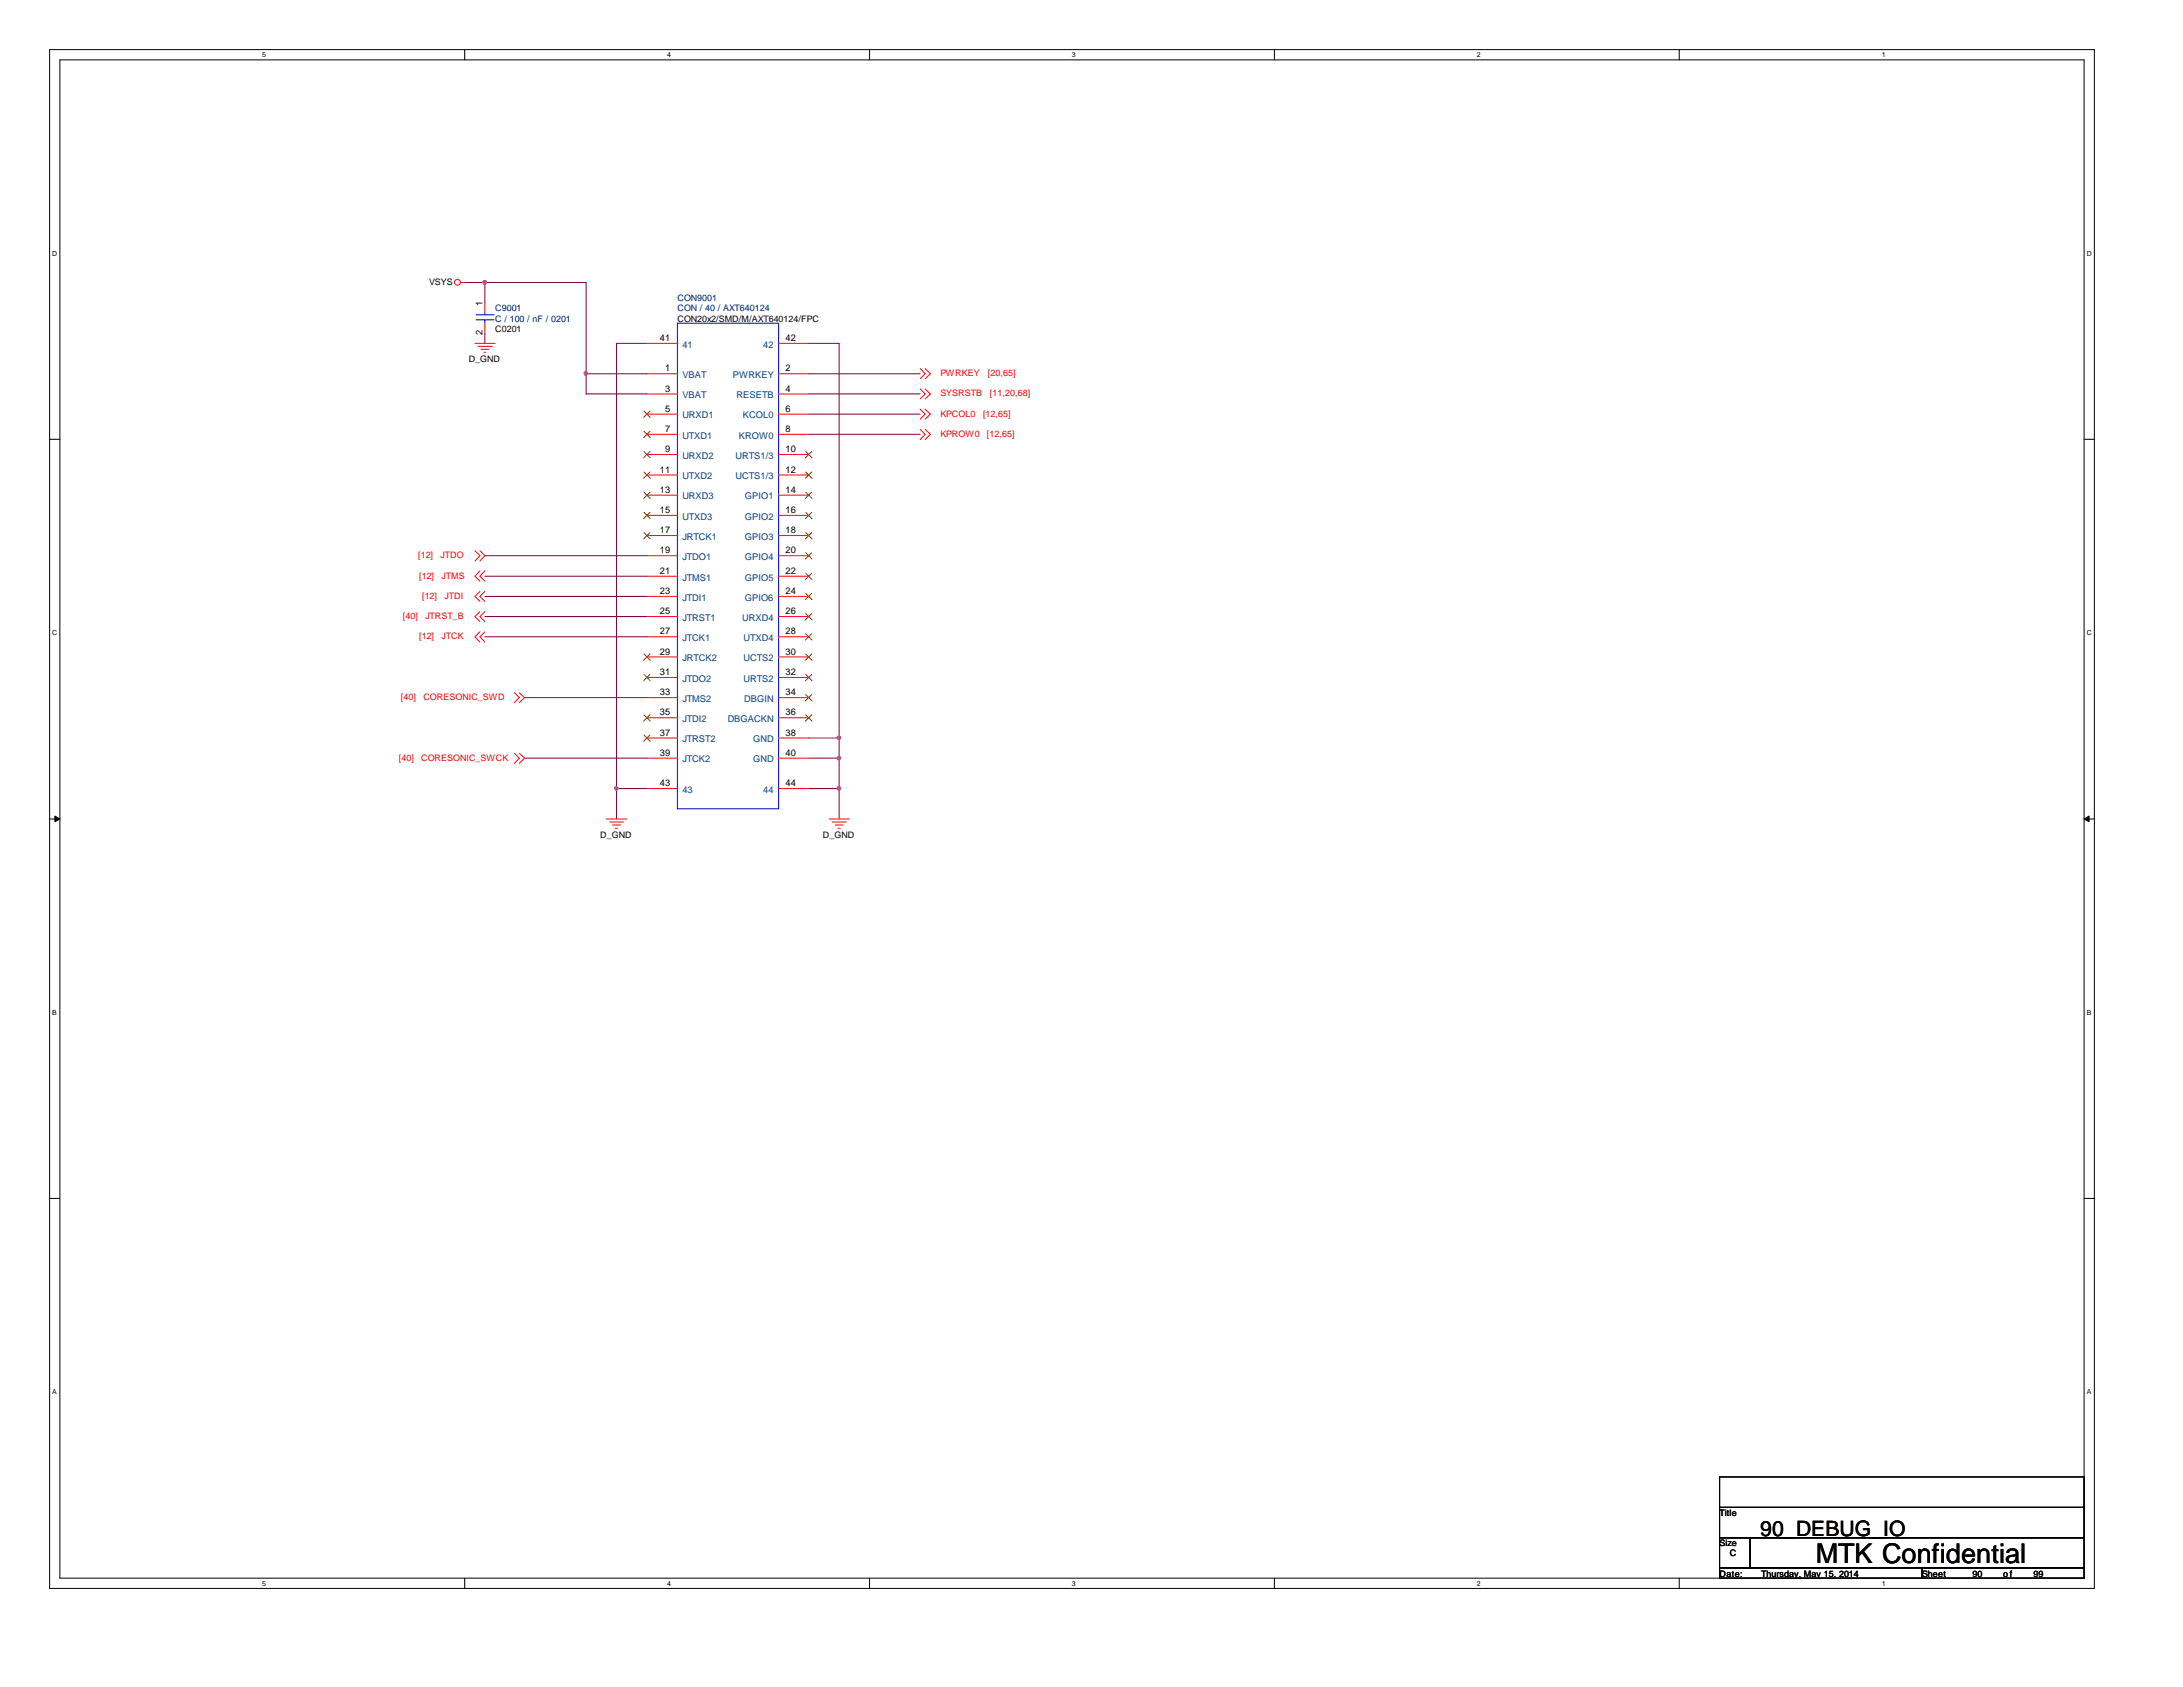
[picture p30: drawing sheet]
<svg xmlns="http://www.w3.org/2000/svg" width="279mm" height="216mm" viewBox="0 0 279 216" stroke-linecap="round" stroke-linejoin="round" font-family="sans-serif">
<defs><g id="words">
<text font-size="3.5" x="232.4" y="200">MTK Confidential</text>
<text font-size="2.7" x="225.3" y="196.6">90_DEBUG_IO</text>
<g font-size="1.2">
<text x="61.8" y="39.2" transform="rotate(-90 61.8 39.2)">1</text>
<text x="61.8" y="42.9" transform="rotate(-90 61.8 42.9)">2</text>
<text x="84.5" y="43.6">41</text>
<text x="85.1" y="47.5">1</text>
<text x="100.5" y="47.5">2</text>
<text x="100.5" y="43.6">42</text>
<text x="85.1" y="50.1">3</text>
<text x="85.1" y="52.7">5</text>
<text x="100.5" y="50.1">4</text>
<text x="100.5" y="52.7">6</text>
<text x="85.1" y="55.3">7</text>
<text x="85.1" y="57.9">9</text>
<text x="100.5" y="55.3">8</text>
<text x="100.5" y="57.9">10</text>
<text x="84.5" y="60.5">11</text>
<text x="84.5" y="63.1">13</text>
<text x="84.5" y="65.7">15</text>
<text x="100.5" y="60.5">12</text>
<text x="100.5" y="63.1">14</text>
<text x="100.5" y="65.7">16</text>
<text x="84.5" y="68.2">17</text>
<text x="84.5" y="70.8">19</text>
<text x="100.5" y="68.2">18</text>
<text x="100.5" y="70.8">20</text>
<text x="84.5" y="73.4">21</text>
<text x="84.5" y="76">23</text>
<text x="100.5" y="73.4">22</text>
<text x="100.5" y="76">24</text>
<text x="84.5" y="78.6">25</text>
<text x="84.5" y="81.2">27</text>
<text x="84.5" y="83.8">29</text>
<text x="100.5" y="78.6">26</text>
<text x="100.5" y="81.2">28</text>
<text x="100.5" y="83.8">30</text>
<text x="84.5" y="86.4">31</text>
<text x="84.5" y="89">33</text>
<text x="100.5" y="86.4">32</text>
<text x="100.5" y="89">34</text>
<text x="84.5" y="91.6">35</text>
<text x="84.5" y="94.1">37</text>
<text x="100.5" y="91.6">36</text>
<text x="100.5" y="94.1">38</text>
<text x="84.5" y="96.7">39</text>
<text x="84.5" y="100.6">43</text>
<text x="100.5" y="96.7">40</text>
<text x="100.5" y="100.6">44</text>
</g>
<g font-size="1.2" fill="#004080">
<text x="87.3" y="44.5">41</text>
<text x="97.7" y="44.5">42</text>
<text x="87.3" y="48.4">VBAT</text>
<text x="87.3" y="51">VBAT</text>
<text x="87.3" y="53.6">URXD1</text>
<text x="93.8" y="48.4">PWRKEY</text>
<text x="94.3" y="51">RESETB</text>
<text x="95.1" y="53.6">KCOL0</text>
<text x="87.3" y="56.1">UTXD1</text>
<text x="87.3" y="58.7">URXD2</text>
<text x="94.1" y="58.7">URTS1/3</text>
<text x="94.6" y="56.1">KROW0</text>
<text x="87.3" y="61.3">UTXD2</text>
<text x="87.3" y="63.9">URXD3</text>
<text x="94.1" y="61.3">UCTS1/3</text>
<text x="95.3" y="63.9">GPIO1</text>
<text x="87.3" y="66.5">UTXD3</text>
<text x="87.3" y="69.1">JRTCK1</text>
<text x="87.3" y="71.7">JTDO1</text>
<text x="95.3" y="66.5">GPIO2</text>
<text x="95.3" y="69.1">GPIO3</text>
<text x="95.3" y="71.7">GPIO4</text>
<text x="87.3" y="74.3">JTMS1</text>
<text x="87.3" y="76.9">JTDI1</text>
<text x="95.3" y="74.3">GPIO5</text>
<text x="95.3" y="76.9">GPIO6</text>
<text x="87.3" y="79.5">JTRST1</text>
<text x="87.3" y="82">JTCK1</text>
<text x="95" y="79.5">URXD4</text>
<text x="95.2" y="82">UTXD4</text>
<text x="87.3" y="84.6">JRTCK2</text>
<text x="87.3" y="87.2">JTDO2</text>
<text x="87.3" y="89.8">JTMS2</text>
<text x="95.2" y="84.6">UCTS2</text>
<text x="95.2" y="87.2">URTS2</text>
<text x="95.2" y="89.8">DBGIN</text>
<text x="87.3" y="92.4">JTDI2</text>
<text x="87.3" y="95">JTRST2</text>
<text x="93.1" y="92.4">DBGACKN</text>
<text x="96.4" y="95">GND</text>
<text x="87.3" y="97.6">JTCK2</text>
<text x="87.3" y="101.5">43</text>
<text x="96.4" y="97.6">GND</text>
<text x="97.7" y="101.5">44</text>
</g>
<g font-size="1.1">
<text x="54.9" y="36.5">VSYS</text>
<text x="86.7" y="41.1">CON20x2/SMD/M/AXT640124/FPC</text>
<text x="60" y="46.3">D_GND</text>
<text x="63.4" y="42.5">C0201</text>
<text x="76.8" y="107.2">D_GND</text>
<text x="105.3" y="107.2">D_GND</text>
<text x="220.1" y="194">Title</text>
<text x="220.1" y="197.9">Size</text>
<text x="220.1" y="201.8">Date:</text>
<text x="221.4" y="199.2">C</text>
<text x="225.4" y="201.8">Thursday, May 15, 2014</text>
<text x="246" y="201.8">Sheet</text>
<text x="252.5" y="201.8">90</text>
<text x="256.4" y="201.8">o f</text>
<text x="260.3" y="201.8">99</text>
</g>
<g font-size="1.1" fill="#000080">
<text x="63.4" y="39.8">C9001</text>
<text x="63.4" y="41.1">C / 100 / nF / 0201</text>
<text x="86.7" y="38.6">CON9001</text>
<text x="86.7" y="39.8">CON / 40 / AXT640124</text>
</g>
<g font-size="1.1" fill="#f00">
<text x="120.4" y="50.7">SYSRSTB</text>
<text x="120.4" y="48.1">PWRKEY</text>
<text x="120.4" y="53.3">KPCOL0</text>
<text x="125.8" y="53.3">[12,65]</text>
<text x="126.4" y="48.1">[20,65]</text>
<text x="126.7" y="50.7">[11,20,68]</text>
<text x="120.4" y="55.9">KPROW0</text>
<text x="126.3" y="55.9">[12,65]</text>
<text x="53.5" y="71.5">[12]</text>
<text x="56.4" y="71.5">JTDO</text>
<text x="53.6" y="74">[12]</text>
<text x="54" y="76.6">[12]</text>
<text x="56.5" y="74">JTMS</text>
<text x="56.9" y="76.6">JTDI</text>
<text x="51.6" y="79.2">[40]</text>
<text x="53.6" y="81.8">[12]</text>
<text x="54.4" y="79.2">JTRST_B</text>
<text x="56.5" y="81.8">JTCK</text>
<text x="51.3" y="89.6">[40]</text>
<text x="54.2" y="89.6">CORESONIC_SWD</text>
<text x="51.1" y="97.4">[40]</text>
<text x="53.9" y="97.4">CORESONIC_SWCK</text>
</g>
<g font-size=".9">
<text x="33.6" y="7.3">5</text>
<text x="85.4" y="7.3">4</text>
<text x="137.2" y="7.3">3</text>
<text x="189" y="7.3">2</text>
<text x="240.8" y="7.3">1</text>
<text x="6.7" y="32.7">D</text>
<text x="267.1" y="32.7">D</text>
<text x="6.7" y="81.3">C</text>
<text x="267.1" y="81.3">C</text>
<text x="6.7" y="129.9">B</text>
<text x="267.1" y="129.9">B</text>
<text x="6.7" y="178.4">A</text>
<text x="267.1" y="178.4">A</text>
<text x="33.6" y="202.9">5</text>
<text x="85.4" y="202.9">4</text>
<text x="137.2" y="202.9">3</text>
<text x="189" y="202.9">2</text>
<text x="240.8" y="202.9">1</text>
</g>
</g></defs>
<path d="M6.3 6.3h261.8v197h-261.8zM7.7 7.7h259v194.3h-259z" fill="none" stroke="#000" stroke-width=".13"/>
<g fill="#fff">
<path d="M33.6 6.5h.5v1h-.5z"/>
<path d="M33.6 202.1h.5v1.1h-.5z"/>
</g>
<path d="M59.5 6.3v1.4M59.5 202v1.3" fill="none" stroke="#000" stroke-width=".13"/>
<g fill="#fff">
<path d="M85.4 6.5h.5v1h-.5z"/>
<path d="M85.4 202.1h.5v1.1h-.5z"/>
</g>
<path d="M111.3 6.3v1.4M111.3 202v1.3" fill="none" stroke="#000" stroke-width=".13"/>
<g fill="#fff">
<path d="M137.2 6.5h.5v1h-.5z"/>
<path d="M137.2 202.1h.5v1.1h-.5z"/>
</g>
<path d="M163.1 6.3v1.4M163.1 202v1.3" fill="none" stroke="#000" stroke-width=".13"/>
<g fill="#fff">
<path d="M189 6.5h.5v1h-.5z"/>
<path d="M189 202.1h.5v1.1h-.5z"/>
</g>
<path d="M214.9 6.3v1.4M214.9 202v1.3" fill="none" stroke="#000" stroke-width=".13"/>
<g fill="#fff">
<path d="M240.8 6.5h.5v1h-.5z"/>
<path d="M240.8 202.1h.5v1.1h-.5z"/>
<path d="M6.7 31.9h.6v1h-.6z"/>
<path d="M267.1 31.9h.6v1h-.6z"/>
<path d="M6.7 80.5h.6v1h-.6z"/>
<path d="M267.1 80.5h.6v1h-.6z"/>
</g>
<path d="M6.3 56.2h1.4M266.7 56.2h1.4" fill="none" stroke="#000" stroke-width=".13"/>
<g fill="#fff">
<path d="M6.7 129.1h.6v1h-.6z"/>
<path d="M267.1 129.1h.6v1h-.6z"/>
</g>
<path d="M6.3 104.8h1.4M266.7 104.8h1.4" fill="none" stroke="#000" stroke-width=".13"/>
<g fill="#000" stroke="#000" stroke-width=".13">
<path d="M7 104.4l.7 .4-.7 .4z" fill-rule="evenodd"/>
<path d="M266.7 104.8l.7-.4v.8z" fill-rule="evenodd"/>
</g>
<g fill="#fff">
<path d="M6.7 177.6h.5v1h-.5z"/>
<path d="M267.1 177.6h.5v1h-.5z"/>
</g>
<path d="M6.3 153.4h1.4M266.7 153.4h1.4M220.1 189h46.6v3.9h-46.6zM220.1 192.9h46.6v3.9h-46.6zM220.1 196.8h3.9v3.9h-3.9zM224 196.8h42.7v3.9h-42.7zM220.1 200.7h25.9v1.3h-25.9zM246 200.7h20.7v1.3h-20.7z" fill="none" stroke="#000" stroke-width=".13"/>
<g fill="none" stroke="#800040" stroke-width=".13">
<path d="M59.5 36.2h15.5v14.2h7.8M62.1 36.2v2.5M62.1 42.6v1.3M75 47.8h7.8M82.8 43.9h-3.9v60.9M103.5 43.9h3.9v60.9M103.5 47.8h14.3M103.5 50.4h14.3M103.5 53h14.3M103.5 55.6h14.3M62.1 78.9h20.7M62.1 76.3h20.7"/>
<path d="M62.1 73.7h20.7M62.1 71.1h20.7M62.1 81.5h20.7M67.1 97h15.7M67.1 89.3h15.7M103.5 94.4h3.9M103.5 97h3.9M78.9 100.9h3.9M103.5 100.9h3.9"/>
</g>
<g fill="#f0f" stroke="#f0f" stroke-width=".13">
<path d="M107.2 100.7h.3l.1 .2-.1 .2h-.1h-.2z" fill-rule="evenodd"/>
<path d="M107.2 96.8h.2l.2 .1-.1 .3-.1 .1-.2-.1z" fill-rule="evenodd"/>
<path d="M107.2 94.2h.3l.1 .2-.1 .2-.1 .1-.2-.1z" fill-rule="evenodd"/>
<path d="M78.7 100.7h.3l.1 .2-.1 .2h-.1h-.2z" fill-rule="evenodd"/>
<path d="M61.9 36h.3l.1 .1-.1 .2-.2 .1-.1-.1z" fill-rule="evenodd"/>
<path d="M61.9 36h.3l.1 .1-.1 .2-.2 .1-.1-.1z" fill-rule="evenodd"/>
<path d="M74.8 47.6l.2-.1 .2 .2-.1 .3h-.1h-.2z" fill-rule="evenodd"/>
<path d="M107.2 100.7h.3l.1 .2-.1 .2h-.1h-.2z" fill-rule="evenodd"/>
<path d="M107.2 96.8h.2l.2 .1-.1 .3-.1 .1-.2-.1z" fill-rule="evenodd"/>
<path d="M107.2 94.2h.3l.1 .2-.1 .2-.1 .1-.2-.1z" fill-rule="evenodd"/>
<path d="M78.7 100.7h.3l.1 .2-.1 .2h-.1h-.2z" fill-rule="evenodd"/>
<path d="M61.9 36h.3l.1 .1-.1 .2-.2 .1-.1-.1z" fill-rule="evenodd"/>
<path d="M61.9 36h.3l.1 .1-.1 .2-.2 .1-.1-.1z" fill-rule="evenodd"/>
<path d="M74.8 47.6l.2-.1 .2 .2-.1 .3h-.1h-.2z" fill-rule="evenodd"/>
</g>
<g fill="none" stroke="#f00" stroke-width=".13">
<path d="M59 36.2h.5M62.1 38.7v1.3M60.8 43.9h2.6M61.2 44.3h1.8M61.6 44.7h1M61.9 45.1h.3M62.1 41.4v1.2M82.8 43.9h3.9M82.8 47.8h3.9M82.8 50.4h3.9M82.8 53h3.9M82.8 55.6h3.9"/>
<path d="M82.8 58.2h3.9M99.7 43.9h3.8M99.7 47.8h3.8M99.7 50.4h3.8M99.7 53h3.8M99.7 55.6h3.8M99.7 58.2h3.8M117.8 49.8l.6 .6-.6 .7M117.8 47.2l.6 .6-.6 .7M117.8 52.4l.6 .6-.6 .6M117.8 54.9l.6 .7-.6 .7M118.4 49.8l.7 .6-.7 .7"/>
<path d="M118.4 47.2l.7 .6-.7 .7M118.4 52.4l.7 .6-.7 .6M118.4 54.9l.7 .7-.7 .7M60.8 70.5l.6 .6-.6 .7M61.4 70.5l.7 .6-.7 .7M61.4 73.1l-.6 .6 .6 .7M61.4 75.7l-.6 .6 .6 .7M61.4 78.3l-.6 .6 .6 .6M62.1 73.1l-.7 .6 .7 .7M62.1 75.7l-.7 .6 .7 .7M62.1 78.3l-.7 .6 .7 .6M82.8 60.8h3.9"/>
<path d="M82.8 63.4h3.9M82.8 66h3.9M82.8 68.5h3.9M82.8 71.1h3.9M82.8 73.7h3.9M82.8 76.3h3.9M82.8 78.9h3.9M99.7 60.8h3.8M99.7 63.4h3.8M99.7 66h3.8M99.7 68.5h3.8M99.7 71.1h3.8"/>
<path d="M99.7 73.7h3.8M99.7 76.3h3.8M99.7 78.9h3.8M61.4 80.9l-.6 .6 .6 .7M62.1 80.9l-.7 .6 .7 .7M65.8 96.4l.7 .6-.7 .7M65.8 88.6l.7 .7-.7 .6M66.5 96.4l.6 .6-.6 .7M66.5 88.6l.6 .7-.6 .6M82.8 81.5h3.9M82.8 84.1h3.9M82.8 86.7h3.9"/>
<path d="M82.8 89.3h3.9M82.8 91.9h3.9M82.8 94.4h3.9M82.8 97h3.9M99.7 81.5h3.8M99.7 84.1h3.8M99.7 86.7h3.8M99.7 89.3h3.8M99.7 91.9h3.8M99.7 94.4h3.8M99.7 97h3.8M77.6 104.8h2.6"/>
<path d="M78 105.2h1.8M78.4 105.6h1M78.8 106h.2M82.8 100.9h3.9M99.7 100.9h3.8M106.1 104.8h2.6M106.5 105.2h1.8M106.9 105.6h1M107.3 106h.2"/>
<circle cx="58.6" cy="36.1" r=".37"/>
</g>
<path d="M60.9 40.9h2.3M60.9 40.3h2.3M62.1 40v.3M62.1 40.9v.5M86.7 41.4h13v62.1h-13z" fill="none" stroke="#00f" stroke-width=".13"/>
<g fill="none" stroke="#804000" stroke-width=".13">
<path d="M82.4 52.6l.8 .8M82.4 55.2l.8 .8M82.4 57.8l.8 .8M83.2 52.6l-.8 .8M83.2 55.2l-.8 .8M83.2 57.8l-.8 .8M103.1 57.8l.8 .8M103.9 57.8l-.8 .8M82.4 60.4l.8 .8M82.4 63l.8 .8M82.4 65.6l.8 .8M82.4 68.2l.8 .8"/>
<path d="M83.2 60.4l-.8 .8M83.2 63l-.8 .8M83.2 65.6l-.8 .8M83.2 68.2l-.8 .8M103.1 73.4l.8 .8M103.1 75.9l.8 .9M103.1 78.5l.8 .8M103.1 60.4l.8 .8M103.1 63l.8 .8M103.1 65.6l.8 .8M103.1 68.2l.8 .8M103.1 70.7l.8 .8"/>
<path d="M103.9 73.4l-.8 .8M103.9 75.9l-.8 .9M103.9 78.5l-.8 .8M103.9 63l-.8 .8M103.9 60.4l-.8 .8M103.9 65.6l-.8 .8M103.9 68.2l-.8 .8M103.9 70.7l-.8 .8M82.4 83.7l.8 .8M82.4 86.3l.8 .8M82.4 91.5l.8 .8M82.4 94.1l.8 .8"/>
<path d="M83.2 94.1l-.8 .8M83.2 83.7l-.8 .8M83.2 86.3l-.8 .8M83.2 91.5l-.8 .8M103.1 81.1l.8 .8M103.1 83.7l.8 .8M103.1 86.3l.8 .8M103.1 88.9l.8 .8M103.1 91.5l.8 .8M103.9 81.1l-.8 .8M103.9 83.7l-.8 .8M103.9 86.3l-.8 .8"/>
<path d="M103.9 88.9l-.8 .8M103.9 91.5l-.8 .8"/>
</g>
<use href="#words"/>
</svg>
